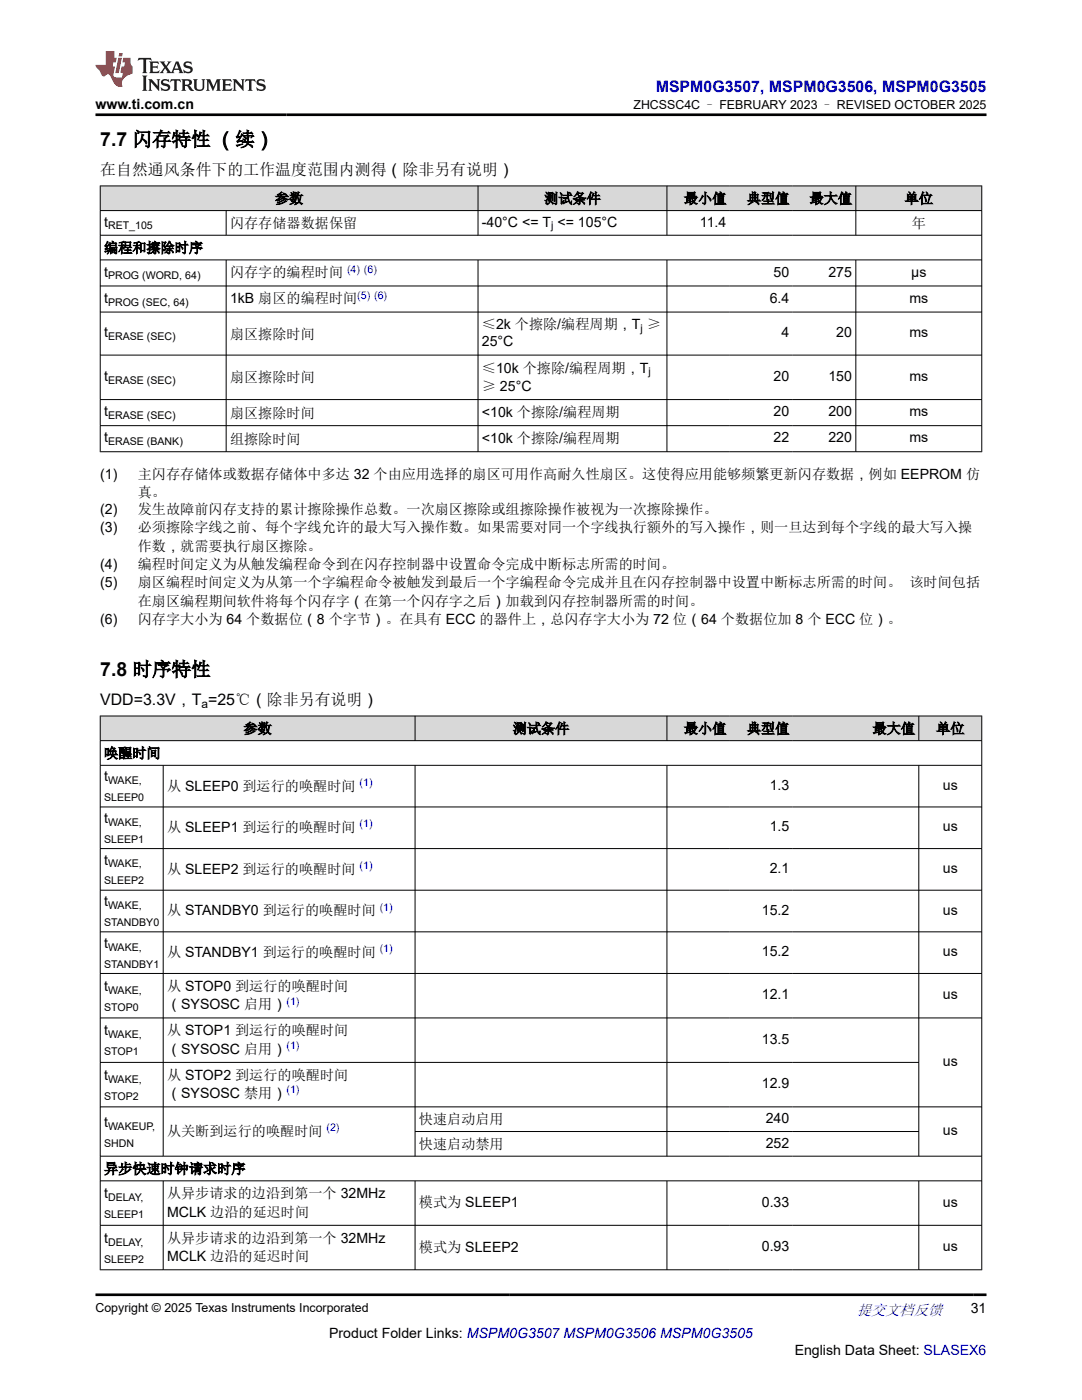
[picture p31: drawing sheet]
<svg xmlns="http://www.w3.org/2000/svg" width="216mm" height="279mm" viewBox="0 0 216 279" stroke-linecap="round" stroke-linejoin="round" font-family="sans-serif">
<defs><g id="words">
<g font-size="3.9">
<text x="20" y="29.1">7.7 闪存特性 （续）</text>
<text x="20" y="134.9">7.8 时序特性</text>
</g>
<text font-size="3.2" fill="#00f" x="130.9" y="18.3">MSPM0G3507, MSPM0G3506, MSPM0G3505</text>
<g font-size="3.2">
<text x="20" y="34.9">在自然通风条件下的工作温度范围内测得（除非另有说明）</text>
<text x="20" y="140.7">VDD=3.3V，T =25℃（除非另有说明）</text>
</g>
<text font-size="3" fill="#00f" x="171" y="262.4">提交文档反馈</text>
<g font-size="2.8">
<text x="19" y="21.7">www.ti.com.cn</text>
<text x="54.9" y="40.6">参数</text>
<text x="108.6" y="40.6">测试条件</text>
<text x="136.5" y="40.6">最小值</text>
<text x="149" y="40.6">典型值</text>
<text x="161.5" y="40.6">最大值</text>
<text x="180.5" y="40.6">单位</text>
<text x="20.8" y="45.2">t</text>
<text x="45.9" y="45.5">闪存存储器数据保留</text>
<text x="96.2" y="45.2">-40°C &lt;= T &lt;= 105°C</text>
<text x="139.7" y="45.2">11.4</text>
<text x="181.9" y="45.5">年</text>
<text x="20.8" y="50.4">编程和擦除时序</text>
<text x="20.8" y="55.2">t</text>
<text x="45.9" y="55.3">闪存字的编程时间</text>
<text x="154.4" y="55.2">50</text>
<text x="165.3" y="55.2">275</text>
<text x="181.8" y="55.2">µs</text>
<text x="20.8" y="60.4">t</text>
<text x="45.9" y="60.5">1kB 扇区的编程时间</text>
<text x="96.2" y="65.8">≤2k 个擦除/编程周期，T ≥</text>
<text x="153.6" y="60.4">6.4</text>
<text x="181.5" y="60.4">ms</text>
<text x="20.8" y="67.3">t</text>
<text x="45.9" y="67.6">扇区擦除时间</text>
<text x="96.2" y="69.1">25°C</text>
<text x="155.9" y="67.3">4</text>
<text x="166.9" y="67.3">20</text>
<text x="181.5" y="67.3">ms</text>
<text x="20.8" y="76">t</text>
<text x="45.9" y="76.3">扇区擦除时间</text>
<text x="96.2" y="74.3">≤10k 个擦除/编程周期，T</text>
<text x="154.4" y="76">20</text>
<text x="165.3" y="76">150</text>
<text x="181.5" y="76">ms</text>
<text x="20.8" y="83.1">t</text>
<text x="45.9" y="83.4">扇区擦除时间</text>
<text x="96.2" y="78">≥ 25°C</text>
<text x="96.2" y="83.2">&lt;10k 个擦除/编程周期</text>
<text x="154.4" y="83.1">20</text>
<text x="165.3" y="83.1">200</text>
<text x="181.5" y="83.1">ms</text>
<text x="20.8" y="88.3">t</text>
<text x="45.9" y="88.6">组擦除时间</text>
<text x="96.2" y="88.4">&lt;10k 个擦除/编程周期</text>
<text x="154.4" y="88.3">22</text>
<text x="165.3" y="88.3">220</text>
<text x="181.5" y="88.3">ms</text>
<text x="20" y="95.5">(1)</text>
<text x="27.5" y="95.5">主闪存存储体或数据存储体中多达 32 个由应用选择的扇区可用作高耐久性扇区。这使得应用能够频繁更新闪存数据，例如 EEPROM 仿</text>
<text x="27.5" y="99.2">真。</text>
<text x="20" y="102.6">(2)</text>
<text x="20" y="106.2">(3)</text>
<text x="27.5" y="102.6">发生故障前闪存支持的累计擦除操作总数。一次扇区擦除或组擦除操作被视为一次擦除操作。</text>
<text x="27.5" y="106.2">必须擦除字线之前、每个字线允许的最大写入操作数。如果需要对同一个字线执行额外的写入操作，则一旦达到每个字线的最大写入操</text>
<text x="20" y="113.6">(4)</text>
<text x="27.5" y="109.9">作数，就需要执行扇区擦除。</text>
<text x="27.5" y="113.6">编程时间定义为从触发编程命令到在闪存控制器中设置命令完成中断标志所需的时间。</text>
<text x="20" y="117.2">(5)</text>
<text x="27.5" y="117.2">扇区编程时间定义为从第一个字编程命令被触发到最后一个字编程命令完成并且在闪存控制器中设置中断标志所需的时间。 该时间包括</text>
<text x="20" y="124.6">(6)</text>
<text x="27.5" y="120.9">在扇区编程期间软件将每个闪存字（在第一个闪存字之后）加载到闪存控制器所需的时间。</text>
<text x="27.5" y="124.6">闪存字大小为 64 个数据位（8 个字节）。在具有 ECC 的器件上，总闪存字大小为 72 位（64 个数据位加 8 个 ECC 位）。</text>
<text x="48.6" y="146.4">参数</text>
<text x="102.3" y="146.4">测试条件</text>
<text x="136.5" y="146.4">最小值</text>
<text x="149" y="146.4">典型值</text>
<text x="174.1" y="146.4">最大值</text>
<text x="186.8" y="146.4">单位</text>
<text x="20.8" y="151.3">唤醒时间</text>
<text x="20.8" y="155.9">t</text>
<text x="33.3" y="157.8">从 SLEEP0 到运行的唤醒时间</text>
<text x="153.6" y="157.6">1.3</text>
<text x="188.1" y="157.6">us</text>
<text x="20.8" y="164.2">t</text>
<text x="33.3" y="166.1">从 SLEEP1 到运行的唤醒时间</text>
<text x="153.6" y="165.9">1.5</text>
<text x="188.1" y="165.9">us</text>
<text x="20.8" y="172.5">t</text>
<text x="33.3" y="174.4">从 SLEEP2 到运行的唤醒时间</text>
<text x="153.6" y="174.2">2.1</text>
<text x="188.1" y="174.2">us</text>
<text x="20.8" y="180.9">t</text>
<text x="33.3" y="182.7">从 STANDBY0 到运行的唤醒时间</text>
<text x="152" y="182.5">15.2</text>
<text x="188.1" y="182.5">us</text>
<text x="20.8" y="189.2">t</text>
<text x="33.3" y="191">从 STANDBY1 到运行的唤醒时间</text>
<text x="152" y="190.9">15.2</text>
<text x="188.1" y="190.9">us</text>
<text x="20.8" y="197.8">t</text>
<text x="33.3" y="197.8">从 STOP0 到运行的唤醒时间</text>
<text x="33.3" y="201.4">（SYSOSC 启用）</text>
<text x="152" y="199.4">12.1</text>
<text x="188.1" y="199.4">us</text>
<text x="20.8" y="206.6">t</text>
<text x="33.3" y="206.6">从 STOP1 到运行的唤醒时间</text>
<text x="152" y="208.3">13.5</text>
<text x="20.8" y="215.5">t</text>
<text x="33.3" y="210.3">（SYSOSC 启用）</text>
<text x="33.3" y="215.5">从 STOP2 到运行的唤醒时间</text>
<text x="188.1" y="212.8">us</text>
<text x="33.3" y="219.2">（SYSOSC 禁用）</text>
<text x="152" y="217.2">12.9</text>
<text x="20.8" y="224.9">t</text>
<text x="33.3" y="226.7">从关断到运行的唤醒时间</text>
<text x="83.6" y="224.4">快速启动启用</text>
<text x="152.8" y="224.1">240</text>
<text x="188.1" y="226.6">us</text>
<text x="83.6" y="229.3">快速启动禁用</text>
<text x="152.8" y="229">252</text>
<text x="20.8" y="234.2">异步快速时钟请求时序</text>
<text x="20.8" y="239.1">t</text>
<text x="33.3" y="239.1">从异步请求的边沿到第一个 32MHz</text>
<text x="33.3" y="242.8">MCLK 边沿的延迟时间</text>
<text x="83.6" y="241">模式为 SLEEP1</text>
<text x="152" y="240.8">0.33</text>
<text x="188.1" y="240.8">us</text>
<text x="20.8" y="248">t</text>
<text x="33.3" y="248">从异步请求的边沿到第一个 32MHz</text>
<text x="33.3" y="251.7">MCLK 边沿的延迟时间</text>
<text x="83.6" y="249.8">模式为 SLEEP2</text>
<text x="152" y="249.7">0.93</text>
<text x="188.1" y="249.7">us</text>
<text x="193.7" y="262.1">31</text>
<text x="65.7" y="266.9">Product Folder Links: MSPM0G3507 MSPM0G3506 MSPM0G3505</text>
<text x="158.6" y="270.3">English Data Sheet: SLASEX6</text>
</g>
<g font-size="2.5">
<text x="126.4" y="21.8">ZHCSSC4C – FEBRUARY 2023 – REVISED OCTOBER 2025</text>
<text x="19" y="261.8">Copyright © 2025 Texas Instruments Incorporated</text>
</g>
<text font-size="2.4" x="40.2" y="141.3">a</text>
<g font-size="2.1">
<text x="21.6" y="45.8">RET_105</text>
<text x="110" y="45.8">j</text>
<text x="21.6" y="55.8">PROG (WORD, 64)</text>
<text x="21.6" y="61">PROG (SEC, 64)</text>
<text x="21.6" y="67.9">ERASE (SEC)</text>
<text x="127.8" y="66.3">j</text>
<text x="21.6" y="76.6">ERASE (SEC)</text>
<text x="129.4" y="74.9">j</text>
<text x="21.6" y="83.6">ERASE (SEC)</text>
<text x="21.6" y="88.8">ERASE (BANK)</text>
<text x="20.8" y="159.9">SLEEP0</text>
<text x="21.6" y="156.5">WAKE,</text>
<text x="21.6" y="164.8">WAKE,</text>
<text x="20.8" y="168.2">SLEEP1</text>
<text x="21.6" y="173.1">WAKE,</text>
<text x="20.8" y="176.5">SLEEP2</text>
<text x="20.8" y="184.8">STANDBY0</text>
<text x="21.6" y="181.4">WAKE,</text>
<text x="21.6" y="189.7">WAKE,</text>
<text x="20.8" y="193.1">STANDBY1</text>
<text x="20.8" y="201.7">STOP0</text>
<text x="21.6" y="198.3">WAKE,</text>
<text x="21.6" y="207.2">WAKE,</text>
<text x="20.8" y="210.6">STOP1</text>
<text x="20.8" y="219.5">STOP2</text>
<text x="21.6" y="216.1">WAKE,</text>
<text x="21.6" y="225.4">WAKEUP,</text>
<text x="20.8" y="228.8">SHDN</text>
<text x="21.6" y="239.7">DELAY,</text>
<text x="20.8" y="243.1">SLEEP1</text>
<text x="20.8" y="252">SLEEP2</text>
<text x="21.6" y="248.6">DELAY,</text>
</g>
<g font-size="2.1" fill="#00f">
<text x="69.3" y="54.4">(4) (6)</text>
<text x="71.3" y="59.6">(5) (6)</text>
<text x="71.8" y="156.8">(1)</text>
<text x="71.8" y="165.1">(1)</text>
<text x="71.8" y="173.4">(1)</text>
<text x="75.8" y="181.7">(1)</text>
<text x="75.8" y="190.1">(1)</text>
<text x="57.2" y="200.5">(1)</text>
<text x="57.2" y="209.4">(1)</text>
<text x="57.2" y="218.2">(1)</text>
<text x="65.2" y="225.8">(2)</text>
</g>
</g></defs>
<g fill="#d8d8d8">
<path d="M20 37.1h175.9v4.9h-175.9z" fill-rule="evenodd"/>
<path d="M20.1 37.2h75.2v4.8h-75.2z" fill-rule="evenodd"/>
<path d="M95.4 37.2h37.6v4.8h-37.6z" fill-rule="evenodd"/>
<path d="M133.1 37.2h12.5v4.8h-12.5z" fill-rule="evenodd"/>
<path d="M145.6 37.2h12.6v4.8h-12.6z" fill-rule="evenodd"/>
<path d="M158.2 37.2h12.5v4.8h-12.5z" fill-rule="evenodd"/>
<path d="M170.8 37.2h25v4.8h-25z" fill-rule="evenodd"/>
</g>
<g fill="none" stroke="#000" stroke-width=".2">
<path d="M19.9 37.1h176.1M20 37v53.2M95.4 37v10M133.1 37v10M170.8 37v10M195.9 37v53.2M19.9 42h176.1M19.9 46.9h176.1M19.9 51.9h176.1M19.9 57.1h176.1M45.1 42v5M45.1 51.9v38.3"/>
<path d="M95.4 51.9v38.3M133.1 51.9v38.3M170.8 51.9v38.3M19.9 62.3h176.1M19.9 70.9h176.1M19.9 79.7h176.1M19.9 84.9h176.1M19.9 90.2h176.1"/>
</g>
<g fill="#d8d8d8">
<path d="M20 142.9h175.9v4.9h-175.9z" fill-rule="evenodd"/>
<path d="M20.1 143h62.7v4.8h-62.7z" fill-rule="evenodd"/>
<path d="M82.9 143h50.1v4.8h-50.1z" fill-rule="evenodd"/>
<path d="M133.1 143h12.5v4.8h-12.5z" fill-rule="evenodd"/>
<path d="M145.6 143h12.6v4.8h-12.6z" fill-rule="evenodd"/>
<path d="M158.2 143h25.1v4.8h-25.1z" fill-rule="evenodd"/>
<path d="M183.4 143h12.4v4.8h-12.4z" fill-rule="evenodd"/>
</g>
<g fill="none" stroke="#000" stroke-width=".2">
<path d="M19.9 142.9h176.1M19.9 147.8h176.1M19.9 152.7h176.1M20 142.8v110.7M32.6 152.7v78.1M82.8 142.8v5.1M82.8 152.7v78.1M133.1 142.8v5.1M133.1 152.7v78.1M183.3 142.8v5.1M183.3 152.7v78.1M195.9 142.8v110.7"/>
<path d="M19.9 161h176.1M19.9 169.4h176.1M19.9 177.7h176.1M19.9 186h176.1M19.9 194.3h176.1M19.9 203.2h176.1M19.9 212h163.5M19.9 230.7h176.1M19.9 235.7h176.1M32.6 235.7v17.8M82.8 235.7v17.8M82.8 225.8h100.6"/>
<path d="M133.1 235.7v17.8M183.3 235.7v17.8M196 220.9h-176.1M19.9 244.5h176.1M19.9 253.4h176.1"/>
</g>
<path d="M27.7 11.6l-.2 .5 .5-.2h.6v.1v2.2l-.2 .4h1l-.2-.4v-2.2v-.1h.5l.5 .2-.1-.5zM29.8 12.3l.2 .4v1.5l-.2 .4h1.9l.1-.6a1.08 1.08 0 0 1-1.3 .2v-.7h.6l.4 .2v-.7l-.4 .2h-.6v-.5l.2-.2a1 1 0 0 1 1 .3l-.1-.5zM31.8 12.3l1 1.1-1 1.2h.9l-.2-.2 .4-.8 .5 .8-.2 .2h1.6l-.2-.2 .1-.5h1l.1 .5-.1 .2h.9l-.2-.3-.8-2h-.5l-1 2.2-.8-1.1 .9-1.1h-.8l.2 .2-.5 .6-.3-.6 .1-.2zM35.2 12.7l.4 1h-.8zM36.8 12.4a.65 .65 0 0 0-.2 .7 .65 .65 0 0 0 .6 .5l.7 .1 .1 .3a.79 .79 0 0 1-.7 .4 .79 .79 0 0 1-.7-.5l.1 .7 .2-.1a.93 .93 0 0 0 1.1 .1 .93 .93 0 0 0 .4-1 1.46 1.46 0 0 0-1.2-.6l-.1-.3a1.09 1.09 0 0 1 1.2 .2l-.2-.6-.1 .1-.6-.2zM28.4 15.1l.2 .4v2.2l-.2 .4h1l-.2-.4v-2.2l.2-.4zM29.6 15.8l.2 .4v1.5l-.2 .4h.8l-.3-.4v-1.3l1.7 1.8v-2l.2-.4h-.8l.2 .2 .1 1.1-1.2-1.3zM32.3 15.9a.65 .65 0 0 0-.2 .8 .65 .65 0 0 0 .7 .4l.6 .2 .1 .2a.79 .79 0 0 1-.7 .4 .79 .79 0 0 1-.7-.5l.1 .7 .2-.1a.93 .93 0 0 0 1.1 .1 .93 .93 0 0 0 .4-.9 1.46 1.46 0 0 0-1.2-.6l-.1-.4a1.09 1.09 0 0 1 1.2 .2l-.2-.6-.1 .1-.6-.1zM34.1 15.8l-.1 .6a.63 .63 0 0 1 .7-.3l.1 1.6-.3 .4h1l-.2-.4v-1.6a.66 .66 0 0 1 .8 .3l-.1-.6zM36.2 15.8l.2 .4v1.5l-.2 .4h.9l-.2-.2v-.7h.5l.1 .2a.79 .79 0 0 0 1.2 .6l-1-.9a.61 .61 0 0 0 .6-.6 .61 .61 0 0 0-.5-.7zM36.9 16.1h.2a.47 .47 0 0 1 .5 .1 .47 .47 0 0 1 .1 .5l-.2 .1-.6 .1zM38.5 15.8l.2 .2a2.27 2.27 0 0 0 .4 2 1.04 1.04 0 0 0 1.7-.7v-1.3l.2-.2h-.8l.2 .4v1.1a.6 .6 0 0 1-.6 .6 .6 .6 0 0 1-.6-.6v-1.1l.3-.4zM41.1 15.8l.2 .4v1.5l-.2 .4h.7l-.2-.4v-1.4l.9 1.9 .8-1.9v1.4l-.2 .4h1l-.3-.4v-1.5l.3-.4h-.8l-.7 1.5-.7-1.5zM44.3 15.8l.2 .4v1.5l-.2 .4h1.9l.1-.6a1.09 1.09 0 0 1-1.3 .2v-.7h.6l.4 .2v-.6l-.4 .2h-.6v-.6l.2-.1a1.01 1.01 0 0 1 1 .3l-.1-.6zM46.4 15.8l.3 .4v1.5l-.3 .4h.8l-.2-.4v-1.3l1.6 1.8v-2l.2-.4h-.7l.2 .2v1.1l-1.2-1.3zM49 15.8l-.1 .6a.63 .63 0 0 1 .8-.3v1.6l-.3 .4h1l-.2-.4v-1.6a.66 .66 0 0 1 .8 .3l-.1-.6zM51.4 15.9a.65 .65 0 0 0-.2 .8 .65 .65 0 0 0 .6 .4l.6 .2 .2 .2a.79 .79 0 0 1-.8 .4 .79 .79 0 0 1-.6-.5l.1 .7 .2-.1a.93 .93 0 0 0 1 .1 .93 .93 0 0 0 .5-.9 1.46 1.46 0 0 0-1.3-.6l-.1-.4a1.09 1.09 0 0 1 1.3 .2l-.2-.6-.2 .1-.5-.1z" fill="#231f20"/>
<path d="M21.1 10.2v2.8h-2.1l.1 .3 .9 1a.95 .95 0 0 0 .9 .9 .59 .59 0 0 1 .6-.4 .59 .59 0 0 1 .5 .4l.4 .7a1.59 1.59 0 0 0 2.1 1.4 1.61 1.61 0 0 1 1-2.3l1-.3-.1-1.5a1.59 1.59 0 0 1-.4-1.7h-1.4l-.2 .9h.5l-.1 .9h-.5l-.2 1v.2l.4 .1-.2 .9h-.6a.73 .73 0 0 1-1.1-.7l.3-1.5h-.5l.2-.9h.5l.2-.9h-.5v-1.3zM23.6 11.5l-.6 3.1h.7l.6-3.1zM23.8 10.6l-.1 .6h.7l.1-.6z" fill="#ed1c24"/>
<path d="M19 22.9h177.8M19 258.4h177.8" fill="none" stroke="#000" stroke-width=".53"/>
<use href="#words"/>
</svg>
